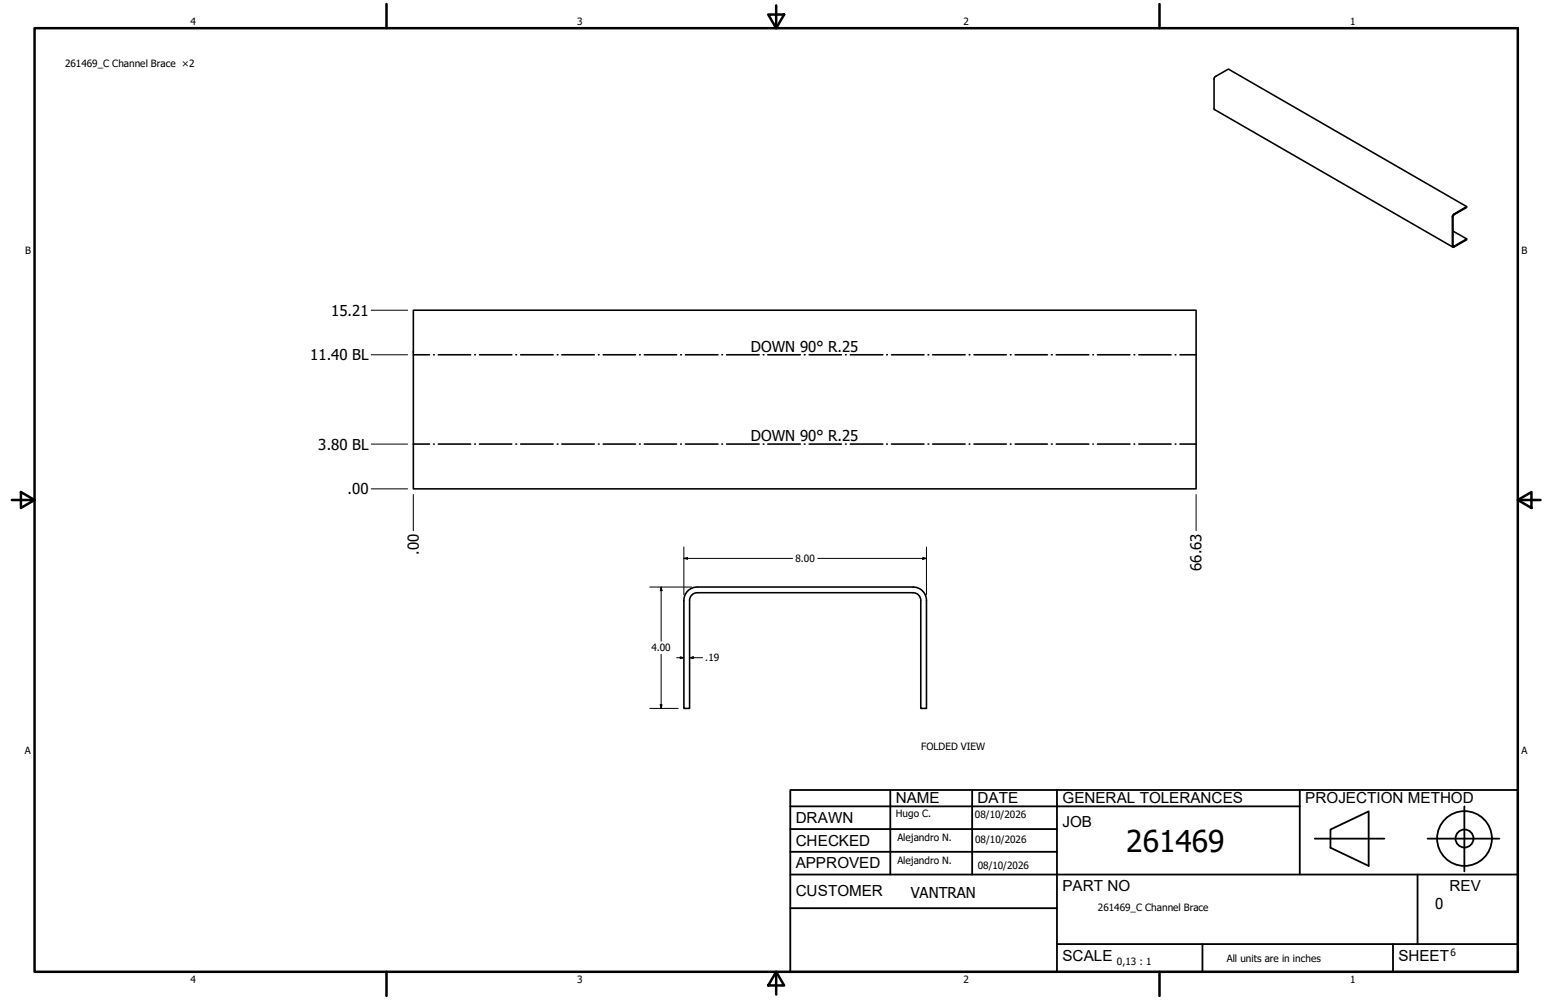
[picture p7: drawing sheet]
<svg xmlns="http://www.w3.org/2000/svg" width="432mm" height="279mm" viewBox="0 0 432 279" stroke-linecap="round" stroke-linejoin="round" font-family="sans-serif">
<defs><g id="words">
<text font-size="8.4" x="314.6" y="238.1">261469</text>
<g font-size="4.3">
<text x="250.2" y="224.2">NAME</text>
<text x="273" y="224.2">DATE</text>
<text x="296.7" y="224.3">GENERAL TOLERANCES</text>
<text x="364.6" y="224.3">PROJECTION METHOD</text>
<text x="222.2" y="229.9">DRAWN</text>
<text x="296.7" y="230.9">JOB</text>
<text x="222.2" y="236.3">CHECKED</text>
<text x="222.2" y="242.6">APPROVED</text>
<text x="222.2" y="250.3">CUSTOMER</text>
<text x="296.7" y="249">PART NO</text>
<text x="404.8" y="248.9">REV</text>
<text x="296.7" y="268.4">SCALE</text>
<text x="390.6" y="268.4">SHEET</text>
</g>
<g font-size="4.2">
<text x="92.5" y="88.2">15.21</text>
<text x="86.6" y="100.6">11.40 BL</text>
<text x="209.7" y="98.3">DOWN 90° R.25</text>
<text x="88.9" y="125.6">3.80 BL</text>
<text x="209.7" y="123.3">DOWN 90° R.25</text>
<text x="97.1" y="138.1">.00</text>
<text x="117" y="154.9" transform="rotate(-90 117 154.9)">.00</text>
<text x="335.6" y="159.5" transform="rotate(-90 335.6 159.5)">66.63</text>
<text x="254.4" y="250.8">VANTRAN</text>
<text x="400.9" y="254">0</text>
</g>
<g font-size="2.8">
<text x="53.2" y="6.9">4</text>
<text x="161.2" y="6.9">3</text>
<text x="269.1" y="6.9">2</text>
<text x="377.1" y="6.9">1</text>
<text x="18.2" y="18.7">261469_C Channel Brace ×2</text>
<text x="7" y="70.9">B</text>
<text x="424.9" y="70.9">B</text>
<text x="222.2" y="157">8.00</text>
<text x="181.9" y="182">4.00</text>
<text x="197" y="184.8">.19</text>
<text x="257.3" y="209.6">FOLDED VIEW</text>
<text x="6.9" y="210.6">A</text>
<text x="424.9" y="210.6">A</text>
<text x="250.2" y="228.3">Hugo C.</text>
<text x="272.3" y="228.4">08/10/2026</text>
<text x="250.6" y="234.9">Alejandro N.</text>
<text x="272.4" y="235.6">08/10/2026</text>
<text x="250.6" y="241.5">Alejandro N.</text>
<text x="273.1" y="242.8">08/10/2026</text>
<text x="306.6" y="254.5">261469_C Channel Brace</text>
<text x="312" y="269.7">0,13 : 1</text>
<text x="342.6" y="268.7">All units are in inches</text>
<text x="405.1" y="267.1">6</text>
<text x="53.2" y="274.6">4</text>
<text x="161.2" y="274.6">3</text>
<text x="269.1" y="274.6">2</text>
<text x="377.1" y="274.6">1</text>
</g>
</g></defs>
<!-- layer: GIGA_BendDown -->
<g fill="none" stroke="#000" stroke-width=".44">
<path d="M115.4 99.1h4.6M121.1 99.1h.2M122.4 99.1h9M132.6 99.1h.2M133.9 99.1h9M144.1 99.1h.2M145.4 99.1h9.1M155.6 99.1h.2M156.9 99.1h9.1M167.1 99.1h.2M168.5 99.1h9M178.6 99.1h.2"/>
<path d="M180 99.1h9M190.1 99.1h.2M191.5 99.1h9M201.6 99.1h.2M202.9 99.1h9.1M213.2 99.1h.2M214.4 99.1h9.1M224.7 99.1h.2M226 99.1h9M236.2 99.1h.1M237.5 99.1h9.1M247.6 99.1h.2"/>
<path d="M249 99.1h9.1M259.2 99.1h.2M260.5 99.1h9.1M270.7 99.1h.2M272 99.1h9.1M282.2 99.1h.2M283.5 99.1h9M293.7 99.1h.2M295 99.1h9.1M305.2 99.1h.2M306.5 99.1h9.1M316.7 99.1h.2"/>
<path d="M318.1 99.1h9M328.2 99.1h.2M329.6 99.1h4.5M115.4 124.1h4.6M121.1 124.1h.2M122.4 124.1h9M132.6 124.1h.2M133.9 124.1h9M144.1 124.1h.2M145.4 124.1h9.1M155.6 124.1h.2M156.9 124.1h9.1"/>
<path d="M167.1 124.1h.2M168.5 124.1h9M178.6 124.1h.2M180 124.1h9M190.1 124.1h.2M191.5 124.1h9M201.6 124.1h.2M202.9 124.1h9.1M213.2 124.1h.2M214.4 124.1h9.1M224.7 124.1h.2M226 124.1h9"/>
<path d="M236.2 124.1h.1M237.5 124.1h9.1M247.6 124.1h.2M249 124.1h9.1M259.2 124.1h.2M260.5 124.1h9.1M270.7 124.1h.2M272 124.1h9.1M282.2 124.1h.2M283.5 124.1h9M293.7 124.1h.2M295 124.1h9.1"/>
<path d="M305.2 124.1h.2M306.5 124.1h9.1M316.7 124.1h.2M318.1 124.1h9M328.2 124.1h.2M329.6 124.1h4.5"/>
</g>
<!-- layer: Visible (ANSI) -->
<path d="M406 59.9l3.6-2.2v.3l-3.7 2.2-.1 8.5 .3 .1 3.5-2.1v.3l-3.8 2.1-.2-.3v-8.3zM409.6 57.7l-66.5-38.4-3.9 2.4v8.9l66.6 38.4M405.8 64.6l3.8 2.1M115.4 86.7h218.7v49.9h-218.7zM191 167.7a3.7 3.7 0 0 1 3.7-3.7h60.4a3.7 3.7 0 0 1 3.7 3.7M191 167.8v30.1h1.6v-30.1M192.6 167.7a2.13 2.13 0 0 1 2.1-2.1h60.4a2.13 2.13 0 0 1 2.1 2.1M257.2 167.8v30.1h1.6v-30.1" fill="none" stroke="#000" stroke-width=".44"/>
<!-- layer: Borde (ANSI) -->
<g fill="none" stroke="#000" stroke-width=".7">
<path d="M9.7 7.9h414.2v263.6h-414.2zM107.9 1.1v6.8M214.6 4.1h4.4l-2.2 3.8zM216.8 1.5v6.4M323.8 1.1v6.8M3.3 139.7h6.4M5.8 137.5l3.9 2.2-3.9 2.2zM423.9 139.7l3.8-2.2v4.4zM423.9 139.7h6.4M107.9 271.5v6.8M216.8 271.5l2.2 3.8h-4.4zM216.8 271.5v6.4"/>
<path d="M323.8 271.5v6.8"/>
</g>
<!-- layer: Title (ANSI)-1 -->
<g fill="none" stroke="#000" stroke-width=".51">
<path d="M220.7 220.7h203.2v50.8h-203.2zM220.7 225.3h142.3M220.7 231.6h74.5M220.7 238h74.5M248.7 220.7v23.6M271.5 220.7v23.6M295.2 220.7v50.8M363 220.7v23.6M367.2 234.3h19.5M371.6 231.8l10.7-5.1v15.2l-10.7-5zM398.7 234.3h20.1M409 225.3v18.2"/>
<path d="M220.7 244.3h203.2M220.7 253.7h74.5M395.9 244.3v19.5M295.2 263.8h128.7M335.9 263.8v7.7M389.1 263.8v7.7"/>
<circle cx="409" cy="234.3" r="7.7"/>
<circle cx="409" cy="234.3" r="2.51"/>
</g>
<!-- layer: Cota (ANSI) -->
<g fill="none" stroke="#000" stroke-width=".28">
<path d="M103.7 99.1h10.2M103.7 86.7h10.2M103.7 136.6h10.2M103.7 124.1h10.2M115.4 138.2v10.1M334.1 138.2v10.1M191 156l1-.2v.5zM191 156h30.4M191 152.8v13.4M228.4 156h30.4M257.7 155.8l1.1 .2-1.1 .3zM258.8 152.8v13.4"/>
<path d="M181.5 164h11.7M184.7 164l.2 1h-.5zM184.7 164v15.1M181.5 197.9h7.9M184.4 196.9h.5l-.2 1zM184.7 182.8v15.1M189 183.8h2M190 183.5l1 .3-1 .2zM192.6 183.8l1-.3v.5zM192.6 183.8h3.6"/>
</g>
<path d="M191 156l1-.2v.5zM257.7 155.8l1.1 .2-1.1 .3zM184.7 164l.2 1h-.5zM184.4 196.9h.5l-.2 1zM190 183.5l1 .3-1 .2zM192.6 183.8l1-.3v.5z" fill="#000"/>
<use href="#words"/>
</svg>
